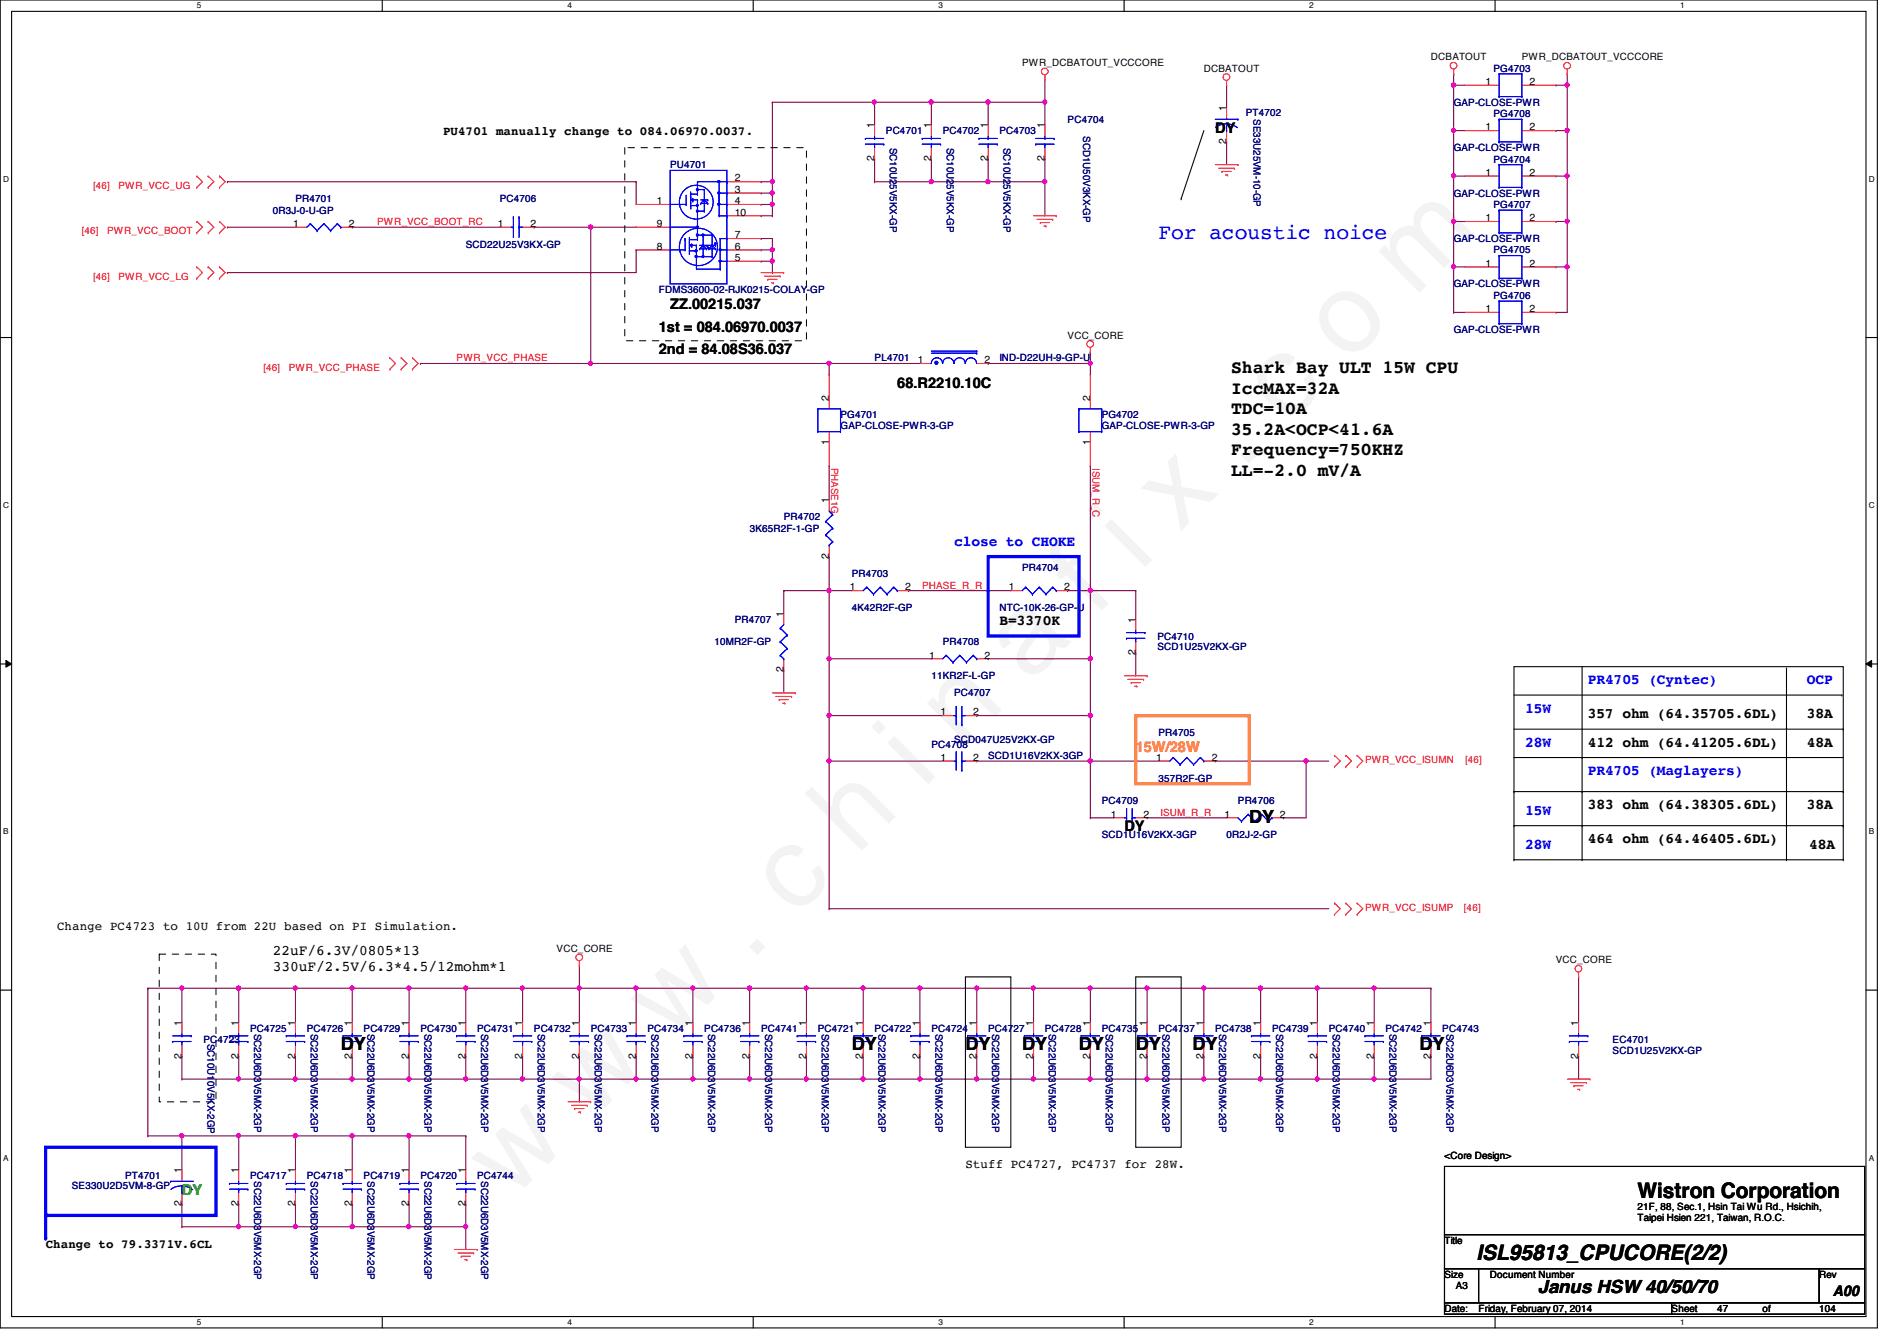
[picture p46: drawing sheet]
<svg xmlns="http://www.w3.org/2000/svg" width="297mm" height="210mm" viewBox="0 0 297 210" stroke-linecap="round" stroke-linejoin="round" font-family="sans-serif">
<defs><g id="words">
<text font-size="17.6" fill="#f0f" x="80.1" y="188" transform="rotate(-45 80.1 188)">w w w . c h i n a f i x . c o m</text>
<text font-size="3.3" fill="#00f" x="181.4" y="37.3">For acoustic noice</text>
<g font-size="3.3">
<text x="256.4" y="187.5">Wistron Corporation</text>
<text x="231.2" y="197.2">ISL95813_CPUCORE(2/2)</text>
</g>
<g font-size="2.8">
<text x="192.8" y="58.4">Shark Bay ULT 15W CPU</text>
<text x="192.8" y="61.6">IccMAX=32A</text>
<text x="192.8" y="64.8">TDC=10A</text>
<text x="192.8" y="68">35.2A&lt;OCP&lt;41.6A</text>
<text x="192.8" y="71.2">Frequency=750KHZ</text>
<text x="192.8" y="74.5">LL=-2.0 mV/A</text>
<text x="195.6" y="128.9">DY</text>
<text x="53.4" y="164.4">DY</text>
<text x="133.4" y="164.4">DY</text>
<text x="151.2" y="164.4">DY</text>
<text x="160.1" y="164.4">DY</text>
<text x="168.9" y="164.4">DY</text>
<text x="177.8" y="164.4">DY</text>
<text x="186.7" y="164.4">DY</text>
<text x="222.3" y="164.4">DY</text>
<text x="240.8" y="202.4">Janus HSW 40/50/70</text>
</g>
<g font-size="2.3">
<text x="190.3" y="20.8">DY</text>
<text x="103.2" y="51.9">1st = 084.06970.0037</text>
<text x="104.9" y="48.3">ZZ.00215.037</text>
<text x="103.2" y="55.5">2nd = 84.08S36.037</text>
<text x="140.5" y="60.8">68.R2210.10C</text>
<text x="156.5" y="97.9">B=3370K</text>
<text x="248.6" y="112.4">357 ohm (64.35705.6DL)</text>
<text x="282.9" y="112.4">38A</text>
<text x="248.6" y="116.9">412 ohm (64.41205.6DL)</text>
<text x="282.9" y="116.9">48A</text>
<text x="176.1" y="130.1">DY</text>
<text x="248.6" y="126.7">383 ohm (64.38305.6DL)</text>
<text x="248.6" y="132">464 ohm (64.46405.6DL)</text>
<text x="282.9" y="126.7">38A</text>
<text x="283.3" y="132.9">48A</text>
<text x="42.7" y="149.4">22uF/6.3V/0805*13</text>
<text x="42.7" y="151.9">330uF/2.5V/6.3*4.5/12mohm*1</text>
<text x="287" y="202.8">A00</text>
</g>
<g font-size="2.3" fill="#00f">
<text x="149.4" y="85.4">close to CHOKE</text>
<text x="248.6" y="107.1">PR4705 (Cyntec)</text>
<text x="282.9" y="107.1">OCP</text>
<text x="238.8" y="111.5">15W</text>
<text x="238.8" y="116.9">28W</text>
<text x="248.6" y="121.3">PR4705 (Maglayers)</text>
<text x="238.8" y="127.6">15W</text>
<text x="238.8" y="132.9">28W</text>
</g>
<text font-size="2.3" fill="#ff8000" x="177.8" y="117.7">15W/28W</text>
<text font-size="2.3" fill="#008000" x="28.5" y="187">DY</text>
<g font-size="1.9">
<text x="69.4" y="21.2">PU4701 manually change to 084.06970.0037.</text>
<text x="8.9" y="145.5">Change PC4723 to 10U from 22U based on PI Simulation.</text>
<text x="151.2" y="182.9">Stuff PC4727, PC4737 for 28W.</text>
<text x="7.2" y="195.4">Change to 79.3371V.6CL</text>
</g>
<g font-size="1.6">
<text x="160.1" y="10.3">PWR_DCBATOUT_VCCCORE</text>
<text x="188.5" y="11.2">DCBATOUT</text>
<text x="224.1" y="9.4">DCBATOUT</text>
<text x="238.3" y="9.4">PWR_DCBATOUT_VCCCORE</text>
<text x="192" y="17.4" transform="rotate(-90 192 17.4)">1</text>
<text x="232.6" y="13.3">1</text>
<text x="239.5" y="13.3">2</text>
<text x="136.9" y="20.1" transform="rotate(-90 136.9 20.1)">1</text>
<text x="145.8" y="20.1" transform="rotate(-90 145.8 20.1)">1</text>
<text x="154.7" y="20.1" transform="rotate(-90 154.7 20.1)">1</text>
<text x="163.6" y="20.1" transform="rotate(-90 163.6 20.1)">1</text>
<text x="192" y="22.6" transform="rotate(-90 192 22.6)">2</text>
<text x="232.6" y="20.4">1</text>
<text x="239.5" y="20.4">2</text>
<text x="115.1" y="28.4">2</text>
<text x="136.9" y="25.2" transform="rotate(-90 136.9 25.2)">2</text>
<text x="145.8" y="25.2" transform="rotate(-90 145.8 25.2)">2</text>
<text x="154.7" y="25.2" transform="rotate(-90 154.7 25.2)">2</text>
<text x="163.6" y="25.2" transform="rotate(-90 163.6 25.2)">2</text>
<text x="232.6" y="27.5">1</text>
<text x="239.5" y="27.5">2</text>
<text x="45.9" y="35.5">1</text>
<text x="54.6" y="35.5">2</text>
<text x="77.9" y="35.5">1</text>
<text x="83.1" y="35.5">2</text>
<text x="102.8" y="32">1</text>
<text x="102.8" y="35.5">9</text>
<text x="115.1" y="30.2">3</text>
<text x="115.1" y="32">4</text>
<text x="115.1" y="33.7">10</text>
<text x="232.6" y="34.6">1</text>
<text x="239.5" y="34.6">2</text>
<text x="102.8" y="39.1">8</text>
<text x="115.1" y="40.9">5</text>
<text x="115.1" y="39.1">6</text>
<text x="115.1" y="37.3">7</text>
<text x="232.6" y="41.7">1</text>
<text x="239.5" y="41.7">2</text>
<text x="167.2" y="53">VCC_CORE</text>
<text x="232.6" y="48.9">1</text>
<text x="239.5" y="48.9">2</text>
<text x="143.7" y="56.9">1</text>
<text x="154.2" y="56.9">2</text>
<text x="129.8" y="62.8" transform="rotate(-90 129.8 62.8)">2</text>
<text x="170.7" y="62.8" transform="rotate(-90 170.7 62.8)">2</text>
<text x="129.8" y="69.7" transform="rotate(-90 129.8 69.7)">1</text>
<text x="170.7" y="69.7" transform="rotate(-90 170.7 69.7)">1</text>
<text x="129.8" y="78.8" transform="rotate(-90 129.8 78.8)">1</text>
<text x="129.8" y="87.5" transform="rotate(-90 129.8 87.5)">2</text>
<text x="133.1" y="92.4">1</text>
<text x="141.7" y="92.4">2</text>
<text x="157.9" y="92.4">1</text>
<text x="166.6" y="92.4">2</text>
<text x="122.7" y="96.6" transform="rotate(-90 122.7 96.6)">1</text>
<text x="177.8" y="97.5" transform="rotate(-90 177.8 97.5)">1</text>
<text x="122.7" y="105.2" transform="rotate(-90 122.7 105.2)">2</text>
<text x="145.5" y="103.1">1</text>
<text x="154.2" y="103.1">2</text>
<text x="177.8" y="102.6" transform="rotate(-90 177.8 102.6)">2</text>
<text x="147.3" y="112">1</text>
<text x="152.4" y="112">2</text>
<text x="147.3" y="119.1">1</text>
<text x="152.4" y="119.1">2</text>
<text x="181.1" y="119.1">1</text>
<text x="189.7" y="119.1">2</text>
<text x="173.9" y="128">1</text>
<text x="179.1" y="128">2</text>
<text x="191.7" y="128">1</text>
<text x="200.4" y="128">2</text>
<text x="87.2" y="149">VCC_CORE</text>
<text x="243.6" y="150.8">VCC_CORE</text>
<text x="28.4" y="160.6" transform="rotate(-90 28.4 160.6)">1</text>
<text x="37.3" y="160.6" transform="rotate(-90 37.3 160.6)">1</text>
<text x="46.2" y="160.6" transform="rotate(-90 46.2 160.6)">1</text>
<text x="55.1" y="160.6" transform="rotate(-90 55.1 160.6)">1</text>
<text x="64" y="160.6" transform="rotate(-90 64 160.6)">1</text>
<text x="72.9" y="160.6" transform="rotate(-90 72.9 160.6)">1</text>
<text x="81.8" y="160.6" transform="rotate(-90 81.8 160.6)">1</text>
<text x="90.7" y="160.6" transform="rotate(-90 90.7 160.6)">1</text>
<text x="99.6" y="160.6" transform="rotate(-90 99.6 160.6)">1</text>
<text x="108.5" y="160.6" transform="rotate(-90 108.5 160.6)">1</text>
<text x="117.3" y="160.6" transform="rotate(-90 117.3 160.6)">1</text>
<text x="126.2" y="160.6" transform="rotate(-90 126.2 160.6)">1</text>
<text x="135.1" y="160.6" transform="rotate(-90 135.1 160.6)">1</text>
<text x="144" y="160.6" transform="rotate(-90 144 160.6)">1</text>
<text x="152.9" y="160.6" transform="rotate(-90 152.9 160.6)">1</text>
<text x="161.8" y="160.6" transform="rotate(-90 161.8 160.6)">1</text>
<text x="170.7" y="160.6" transform="rotate(-90 170.7 160.6)">1</text>
<text x="179.6" y="160.6" transform="rotate(-90 179.6 160.6)">1</text>
<text x="188.5" y="160.6" transform="rotate(-90 188.5 160.6)">1</text>
<text x="197.4" y="160.6" transform="rotate(-90 197.4 160.6)">1</text>
<text x="206.2" y="160.6" transform="rotate(-90 206.2 160.6)">1</text>
<text x="215.1" y="160.6" transform="rotate(-90 215.1 160.6)">1</text>
<text x="224" y="160.6" transform="rotate(-90 224 160.6)">1</text>
<text x="247.1" y="160.6" transform="rotate(-90 247.1 160.6)">1</text>
<text x="28.4" y="165.7" transform="rotate(-90 28.4 165.7)">2</text>
<text x="37.3" y="165.7" transform="rotate(-90 37.3 165.7)">2</text>
<text x="46.2" y="165.7" transform="rotate(-90 46.2 165.7)">2</text>
<text x="55.1" y="165.7" transform="rotate(-90 55.1 165.7)">2</text>
<text x="64" y="165.7" transform="rotate(-90 64 165.7)">2</text>
<text x="72.9" y="165.7" transform="rotate(-90 72.9 165.7)">2</text>
<text x="81.8" y="165.7" transform="rotate(-90 81.8 165.7)">2</text>
<text x="90.7" y="165.7" transform="rotate(-90 90.7 165.7)">2</text>
<text x="99.6" y="165.7" transform="rotate(-90 99.6 165.7)">2</text>
<text x="108.5" y="165.7" transform="rotate(-90 108.5 165.7)">2</text>
<text x="117.3" y="165.7" transform="rotate(-90 117.3 165.7)">2</text>
<text x="126.2" y="165.7" transform="rotate(-90 126.2 165.7)">2</text>
<text x="135.1" y="165.7" transform="rotate(-90 135.1 165.7)">2</text>
<text x="144" y="165.7" transform="rotate(-90 144 165.7)">2</text>
<text x="152.9" y="165.7" transform="rotate(-90 152.9 165.7)">2</text>
<text x="161.8" y="165.7" transform="rotate(-90 161.8 165.7)">2</text>
<text x="170.7" y="165.7" transform="rotate(-90 170.7 165.7)">2</text>
<text x="179.6" y="165.7" transform="rotate(-90 179.6 165.7)">2</text>
<text x="188.5" y="165.7" transform="rotate(-90 188.5 165.7)">2</text>
<text x="197.4" y="165.7" transform="rotate(-90 197.4 165.7)">2</text>
<text x="206.2" y="165.7" transform="rotate(-90 206.2 165.7)">2</text>
<text x="215.1" y="165.7" transform="rotate(-90 215.1 165.7)">2</text>
<text x="224" y="165.7" transform="rotate(-90 224 165.7)">2</text>
<text x="247.1" y="165.7" transform="rotate(-90 247.1 165.7)">2</text>
<text x="28.4" y="183.7" transform="rotate(-90 28.4 183.7)">1</text>
<text x="37.3" y="183.7" transform="rotate(-90 37.3 183.7)">1</text>
<text x="46.2" y="183.7" transform="rotate(-90 46.2 183.7)">1</text>
<text x="55.1" y="183.7" transform="rotate(-90 55.1 183.7)">1</text>
<text x="64" y="183.7" transform="rotate(-90 64 183.7)">1</text>
<text x="72.9" y="183.7" transform="rotate(-90 72.9 183.7)">1</text>
<text x="226.2" y="181.4">&lt;Core Design&gt;</text>
<text x="28.4" y="188.8" transform="rotate(-90 28.4 188.8)">2</text>
<text x="37.3" y="188.8" transform="rotate(-90 37.3 188.8)">2</text>
<text x="46.2" y="188.8" transform="rotate(-90 46.2 188.8)">2</text>
<text x="55.1" y="188.8" transform="rotate(-90 55.1 188.8)">2</text>
<text x="64" y="188.8" transform="rotate(-90 64 188.8)">2</text>
<text x="72.9" y="188.8" transform="rotate(-90 72.9 188.8)">2</text>
<text x="256.4" y="189.4">21F, 88, Sec.1, Hsin Tai Wu Rd., Hsichih,</text>
<text x="256.4" y="191.2">Taipei Hsien 221, Taiwan, R.O.C.</text>
<text x="226.2" y="194.7">Title</text>
<text x="226.2" y="200">Size</text>
<text x="228" y="201.8">A3</text>
<text x="233.3" y="200">Document Number</text>
<text x="284.9" y="200">Rev</text>
<text x="226.2" y="205.4">Date:</text>
<text x="231.5" y="205.4">Friday, February 07, 2014</text>
<text x="261.7" y="205.4">Sheet</text>
<text x="268.9" y="205.4">47</text>
<text x="276" y="205.4">of</text>
<text x="284.9" y="205.4">104</text>
</g>
<g font-size="1.6" fill="#000080">
<text x="233.8" y="11.2">PG4703</text>
<text x="227.6" y="16.6">GAP-CLOSE-PWR</text>
<text x="138.7" y="21">PC4701</text>
<text x="139.4" y="23.1" transform="rotate(90 139.4 23.1)">SC10U25V5KX-GP</text>
<text x="147.6" y="21">PC4702</text>
<text x="148.2" y="23.1" transform="rotate(90 148.2 23.1)">SC10U25V5KX-GP</text>
<text x="156.5" y="21">PC4703</text>
<text x="157.1" y="23.1" transform="rotate(90 157.1 23.1)">SC10U25V5KX-GP</text>
<text x="167.2" y="19.2">PC4704</text>
<text x="169.6" y="21.3" transform="rotate(90 169.6 21.3)">SCD1U50V3KX-GP</text>
<text x="195.1" y="18.2">PT4702</text>
<text x="196.3" y="18.7" transform="rotate(90 196.3 18.7)">SE33U25VM-10-GP</text>
<text x="227.6" y="23.7">GAP-CLOSE-PWR</text>
<text x="233.8" y="18.3">PG4708</text>
<text x="104.9" y="26.3">PU4701</text>
<text x="233.8" y="25.4">PG4704</text>
<text x="42.7" y="33.4">0R3J-0-U-GP</text>
<text x="46.3" y="31.7">PR4701</text>
<text x="78.3" y="31.7">PC4706</text>
<text x="227.6" y="30.8">GAP-CLOSE-PWR</text>
<text x="233.8" y="32.6">PG4707</text>
<text x="72.9" y="38.8">SCD22U25V3KX-GP</text>
<text x="227.6" y="37.9">GAP-CLOSE-PWR</text>
<text x="233.8" y="39.7">PG4705</text>
<text x="103.2" y="45.9">FDMS3600-02-RJK0215-COLAY-GP</text>
<text x="227.6" y="45">GAP-CLOSE-PWR</text>
<text x="233.8" y="46.8">PG4706</text>
<text x="227.6" y="52.1">GAP-CLOSE-PWR</text>
<text x="136.9" y="56.6">PL4701</text>
<text x="156.5" y="56.6">IND-D22UH-9-GP-U</text>
<text x="131.6" y="65.4">PG4701</text>
<text x="172.5" y="65.4">PG4702</text>
<text x="131.6" y="67.2">GAP-CLOSE-PWR-3-GP</text>
<text x="172.5" y="67.2">GAP-CLOSE-PWR-3-GP</text>
<text x="117.4" y="83.2">3K65R2F-1-GP</text>
<text x="122.7" y="81.4">PR4702</text>
<text x="160.1" y="89.5">PR4704</text>
<text x="133.4" y="90.3">PR4703</text>
<text x="133.4" y="95.7">4K42R2F-GP</text>
<text x="156.5" y="95.7">NTC-10K-26-GP-U</text>
<text x="111.9" y="101">10MR2F-GP</text>
<text x="115.1" y="97.5">PR4707</text>
<text x="147.6" y="101">PR4708</text>
<text x="181.2" y="100.1">PC4710</text>
<text x="181.2" y="101.7">SCD1U25V2KX-GP</text>
<text x="145.8" y="106.3">11KR2F-L-GP</text>
<text x="149.4" y="109">PC4707</text>
<text x="145.8" y="117">PC4708</text>
<text x="149.4" y="116.3">SCD047U25V2KX-GP</text>
<text x="154.7" y="118.8">SCD1U16V2KX-3GP</text>
<text x="181.4" y="115.2">PR4705</text>
<text x="172.5" y="125.9">PC4709</text>
<text x="181.4" y="122.3">357R2F-GP</text>
<text x="193.8" y="125.9">PR4706</text>
<text x="172.5" y="131.2">SCD1U16V2KX-3GP</text>
<text x="192.1" y="131.2">0R2J-2-GP</text>
<text x="39.2" y="161.5">PC4725</text>
<text x="39.8" y="161.8" transform="rotate(90 39.8 161.8)">SC22U6D3V5MX-2GP</text>
<text x="48" y="161.5">PC4726</text>
<text x="48.7" y="161.8" transform="rotate(90 48.7 161.8)">SC22U6D3V5MX-2GP</text>
<text x="56.9" y="161.5">PC4729</text>
<text x="57.6" y="161.8" transform="rotate(90 57.6 161.8)">SC22U6D3V5MX-2GP</text>
<text x="65.8" y="161.5">PC4730</text>
<text x="66.5" y="161.8" transform="rotate(90 66.5 161.8)">SC22U6D3V5MX-2GP</text>
<text x="74.7" y="161.5">PC4731</text>
<text x="75.4" y="161.8" transform="rotate(90 75.4 161.8)">SC22U6D3V5MX-2GP</text>
<text x="83.6" y="161.5">PC4732</text>
<text x="84.2" y="161.8" transform="rotate(90 84.2 161.8)">SC22U6D3V5MX-2GP</text>
<text x="92.5" y="161.5">PC4733</text>
<text x="93.1" y="161.8" transform="rotate(90 93.1 161.8)">SC22U6D3V5MX-2GP</text>
<text x="101.4" y="161.5">PC4734</text>
<text x="102" y="161.8" transform="rotate(90 102 161.8)">SC22U6D3V5MX-2GP</text>
<text x="110.3" y="161.5">PC4736</text>
<text x="110.9" y="161.8" transform="rotate(90 110.9 161.8)">SC22U6D3V5MX-2GP</text>
<text x="119.2" y="161.5">PC4741</text>
<text x="119.8" y="161.8" transform="rotate(90 119.8 161.8)">SC22U6D3V5MX-2GP</text>
<text x="128.1" y="161.5">PC4721</text>
<text x="128.7" y="161.8" transform="rotate(90 128.7 161.8)">SC22U6D3V5MX-2GP</text>
<text x="136.9" y="161.5">PC4722</text>
<text x="137.6" y="161.8" transform="rotate(90 137.6 161.8)">SC22U6D3V5MX-2GP</text>
<text x="145.8" y="161.5">PC4724</text>
<text x="146.5" y="161.8" transform="rotate(90 146.5 161.8)">SC22U6D3V5MX-2GP</text>
<text x="154.7" y="161.5">PC4727</text>
<text x="155.4" y="161.8" transform="rotate(90 155.4 161.8)">SC22U6D3V5MX-2GP</text>
<text x="163.6" y="161.5">PC4728</text>
<text x="164.3" y="161.8" transform="rotate(90 164.3 161.8)">SC22U6D3V5MX-2GP</text>
<text x="172.5" y="161.5">PC4735</text>
<text x="173.1" y="161.8" transform="rotate(90 173.1 161.8)">SC22U6D3V5MX-2GP</text>
<text x="181.4" y="161.5">PC4737</text>
<text x="182" y="161.8" transform="rotate(90 182 161.8)">SC22U6D3V5MX-2GP</text>
<text x="190.3" y="161.5">PC4738</text>
<text x="190.9" y="161.8" transform="rotate(90 190.9 161.8)">SC22U6D3V5MX-2GP</text>
<text x="199.2" y="161.5">PC4739</text>
<text x="199.8" y="161.8" transform="rotate(90 199.8 161.8)">SC22U6D3V5MX-2GP</text>
<text x="208.1" y="161.5">PC4740</text>
<text x="208.7" y="161.8" transform="rotate(90 208.7 161.8)">SC22U6D3V5MX-2GP</text>
<text x="217" y="161.5">PC4742</text>
<text x="217.6" y="161.8" transform="rotate(90 217.6 161.8)">SC22U6D3V5MX-2GP</text>
<text x="225.8" y="161.5">PC4743</text>
<text x="226.5" y="161.8" transform="rotate(90 226.5 161.8)">SC22U6D3V5MX-2GP</text>
<text x="31.9" y="163.2">PC4723</text>
<text x="32.5" y="163.4" transform="rotate(90 32.5 163.4)">SC10U10V5KX-2GP</text>
<text x="252.5" y="163.2">EC4701</text>
<text x="252.5" y="165">SCD1U25V2KX-GP</text>
<text x="19.6" y="184.6">PT4701</text>
<text x="39.2" y="184.6">PC4717</text>
<text x="39.8" y="184.9" transform="rotate(90 39.8 184.9)">SC22U6D3V5MX-2GP</text>
<text x="48" y="184.6">PC4718</text>
<text x="48.7" y="184.9" transform="rotate(90 48.7 184.9)">SC22U6D3V5MX-2GP</text>
<text x="56.9" y="184.6">PC4719</text>
<text x="57.6" y="184.9" transform="rotate(90 57.6 184.9)">SC22U6D3V5MX-2GP</text>
<text x="65.8" y="184.6">PC4720</text>
<text x="66.5" y="184.9" transform="rotate(90 66.5 184.9)">SC22U6D3V5MX-2GP</text>
<text x="74.7" y="184.6">PC4744</text>
<text x="75.4" y="184.9" transform="rotate(90 75.4 184.9)">SC22U6D3V5MX-2GP</text>
<text x="11.3" y="186.2">SE330U2D5VM-8-GP</text>
</g>
<g font-size="1.6" fill="#f00">
<text x="14.6" y="29.5">[46]</text>
<text x="18.5" y="29.5">PWR_VCC_UG</text>
<text x="59.1" y="35.2">PWR_VCC_BOOT_RC</text>
<text x="12.8" y="36.7">[46]</text>
<text x="16.8" y="36.7">PWR_VCC_BOOT</text>
<text x="14.6" y="43.8">[46]</text>
<text x="18.5" y="43.8">PWR_VCC_LG</text>
<text x="41.3" y="58">[46]</text>
<text x="45.2" y="58">PWR_VCC_PHASE</text>
<text x="71.5" y="56.6">PWR_VCC_PHASE</text>
<text x="130.2" y="73.2" transform="rotate(90 130.2 73.2)">PHASE1G</text>
<text x="171.1" y="73.2" transform="rotate(90 171.1 73.2)">ISUM_R_C</text>
<text x="144.4" y="92.1">PHASE_R_R</text>
<text x="213.7" y="119.5">PWR_VCC_ISUMN</text>
<text x="229.4" y="119.5">[46]</text>
<text x="181.7" y="127.7">ISUM_R_R</text>
<text x="213.7" y="142.6">PWR_VCC_ISUMP</text>
<text x="229.2" y="142.6">[46]</text>
</g>
<g font-size="1.3">
<text x="30.8" y="1.3">5</text>
<text x="88.9" y="1.3">4</text>
<text x="146.9" y="1.3">3</text>
<text x="205" y="1.3">2</text>
<text x="263.1" y="1.3">1</text>
<text x=".5" y="28.4">D</text>
<text x="292.6" y="28.4">D</text>
<text x=".5" y="79.5">C</text>
<text x="292.6" y="79.5">C</text>
<text x=".5" y="130.6">B</text>
<text x="292.6" y="130.6">B</text>
<text x=".5" y="181.7">A</text>
<text x="292.6" y="181.7">A</text>
<text x="30.8" y="207.4">5</text>
<text x="88.9" y="207.4">4</text>
<text x="146.9" y="207.4">3</text>
<text x="205" y="207.4">2</text>
<text x="263.1" y="207.4">1</text>
</g>
</g></defs>
<path d="M0 0h294v207.9h-294zM1.8 1.8h290.4v204.3h-290.4z" fill="none" stroke="#000" stroke-width=".17"/>
<g fill="#fff">
<path d="M30.8 .2h.7v1.4h-.7z"/>
<path d="M30.8 206.2h.7v1.4h-.7z"/>
</g>
<path d="M59.9 0v1.8M59.9 206.1v1.8" fill="none" stroke="#000" stroke-width=".17"/>
<g fill="#fff">
<path d="M88.9 .2h.6v1.4h-.6z"/>
<path d="M88.9 206.2h.6v1.4h-.6z"/>
</g>
<path d="M117.9 0v1.8M117.9 206.1v1.8" fill="none" stroke="#000" stroke-width=".17"/>
<g fill="#fff">
<path d="M146.9 .2h.7v1.4h-.7z"/>
<path d="M146.9 206.2h.7v1.4h-.7z"/>
</g>
<path d="M176 0v1.8M176 206.1v1.8" fill="none" stroke="#000" stroke-width=".17"/>
<g fill="#fff">
<path d="M205 .2h.7v1.4h-.7z"/>
<path d="M205 206.2h.7v1.4h-.7z"/>
</g>
<path d="M234.1 0v1.8M234.1 206.1v1.8" fill="none" stroke="#000" stroke-width=".17"/>
<g fill="#fff">
<path d="M263.1 .2h.7v1.4h-.7z"/>
<path d="M263.1 206.2h.7v1.4h-.7z"/>
<path d="M.5 27.3h.9v1.4h-.9z"/>
<path d="M292.6 27.3h.9v1.4h-.9z"/>
<path d="M.5 78.4h.9v1.4h-.9z"/>
<path d="M292.6 78.4h.9v1.4h-.9z"/>
</g>
<path d="M0 52.8h1.8M292.2 52.8h1.8" fill="none" stroke="#000" stroke-width=".17"/>
<g fill="#fff">
<path d="M.5 129.5h.8v1.4h-.8z"/>
<path d="M292.6 129.5h.9v1.4h-.9z"/>
</g>
<path d="M0 103.9h1.8M292.2 103.9h1.8" fill="none" stroke="#000" stroke-width=".17"/>
<path d="M.9 103.4l.9 .5-.9 .5zM292.2 103.9l.9-.5v1z" fill="#000"/>
<path d="M.9 103.4l.9 .5-.9 .5zM292.2 103.9l.9-.5v1z" fill="none" stroke="#000" stroke-width=".16"/>
<g fill="#fff">
<path d="M.5 180.5h.8v1.4h-.8z"/>
<path d="M292.6 180.5h.9v1.4h-.9z"/>
</g>
<path d="M0 155h1.8M292.2 155h1.8" fill="none" stroke="#000" stroke-width=".17"/>
<path d="M192.1 13.3h.1M192.1 13.3v3.6M192.1 22.2h.1M192.1 22.2v3.6M245.4 41.8h.1M245.4 41.8v7.1M247.2 165.4h.1M247.2 165.4v3.5" fill="none" stroke="#800040" stroke-width=".17"/>
<circle cx="245.4" cy="41.8" r=".32" fill="#f0f"/>
<circle cx="245.4" cy="41.8" r=".32" fill="none" stroke="#f0f" stroke-width=".17"/>
<g fill="none" stroke="#800040" stroke-width=".17">
<path d="M227.6 11.6h.1M227.6 11.6v1.7M243.6 13.3h.1M243.6 13.3h1.8M245.4 11.6h.1M245.4 13.3h.1M245.4 11.6v8.8M227.6 20.4h.1M227.6 20.4h1.8M243.6 34.7h.1M243.6 34.7h1.8M243.6 41.8h.1"/>
<path d="M243.6 48.9h.1M243.6 41.8h1.8M243.6 48.9h1.8"/>
</g>
<circle cx="245.4" cy="13.3" r=".32" fill="#f0f"/>
<circle cx="245.4" cy="13.3" r=".32" fill="none" stroke="#f0f" stroke-width=".17"/>
<path d="M227.6 13.3h.1M227.6 13.3v7.1" fill="none" stroke="#800040" stroke-width=".17"/>
<circle cx="227.6" cy="13.3" r=".32" fill="#f0f"/>
<circle cx="227.6" cy="13.3" r=".32" fill="none" stroke="#f0f" stroke-width=".17"/>
<path d="M245.4 27.6h.1M245.4 27.6v7.1" fill="none" stroke="#800040" stroke-width=".17"/>
<circle cx="245.4" cy="27.5" r=".32" fill="#f0f"/>
<circle cx="245.4" cy="27.5" r=".32" fill="none" stroke="#f0f" stroke-width=".17"/>
<path d="M227.6 20.4h.1M227.6 20.4v7.2" fill="none" stroke="#800040" stroke-width=".17"/>
<circle cx="227.6" cy="20.4" r=".32" fill="#f0f"/>
<circle cx="227.6" cy="20.4" r=".32" fill="none" stroke="#f0f" stroke-width=".17"/>
<path d="M245.4 20.4h.1M245.4 20.4v7.2" fill="none" stroke="#800040" stroke-width=".17"/>
<circle cx="245.4" cy="20.4" r=".32" fill="#f0f"/>
<circle cx="245.4" cy="20.4" r=".32" fill="none" stroke="#f0f" stroke-width=".17"/>
<path d="M227.6 13.3h.1M227.6 13.3h1.8M243.6 27.6h.1M243.6 27.6h1.8M245.4 34.7h.1M245.4 34.7v7.1" fill="none" stroke="#800040" stroke-width=".17"/>
<circle cx="245.4" cy="34.6" r=".32" fill="#f0f"/>
<circle cx="245.4" cy="34.6" r=".32" fill="none" stroke="#f0f" stroke-width=".17"/>
<path d="M243.6 20.4h.1M243.6 20.4h1.8M23.2 154.7h.1M23.2 154.7h5.3M23.2 154.7v23.1M55.2 177.8h.1M55.2 177.8h8.8M64 177.8h.1M64 177.8v5.3" fill="none" stroke="#800040" stroke-width=".17"/>
<circle cx="64" cy="177.8" r=".32" fill="#f0f"/>
<circle cx="64" cy="177.8" r=".32" fill="none" stroke="#f0f" stroke-width=".17"/>
<circle cx="55.1" cy="177.8" r=".32" fill="#f0f"/>
<circle cx="55.1" cy="177.8" r=".32" fill="none" stroke="#f0f" stroke-width=".17"/>
<path d="M46.3 168.9h.1M46.3 168.9h8.9" fill="none" stroke="#800040" stroke-width=".17"/>
<circle cx="46.2" cy="168.9" r=".32" fill="#f0f"/>
<circle cx="46.2" cy="168.9" r=".32" fill="none" stroke="#f0f" stroke-width=".17"/>
<path d="M55.2 168.9h.1M55.2 168.9h8.8" fill="none" stroke="#800040" stroke-width=".17"/>
<circle cx="55.1" cy="168.9" r=".32" fill="#f0f"/>
<circle cx="55.1" cy="168.9" r=".32" fill="none" stroke="#f0f" stroke-width=".17"/>
<path d="M28.5 154.7h.1M28.5 154.7v5.3M64 177.8h.1M64 177.8h8.9M46.3 192h.1M46.3 192h8.9" fill="none" stroke="#800040" stroke-width=".17"/>
<circle cx="46.2" cy="192" r=".32" fill="#f0f"/>
<circle cx="46.2" cy="192" r=".32" fill="none" stroke="#f0f" stroke-width=".17"/>
<path d="M64 168.9h.1M64 168.9h8.9M55.2 188.5h.1M55.2 188.5v3.5M72.9 192v3.6" fill="none" stroke="#800040" stroke-width=".17"/>
<circle cx="64" cy="168.9" r=".32" fill="#f0f"/>
<circle cx="64" cy="168.9" r=".32" fill="none" stroke="#f0f" stroke-width=".17"/>
<path d="M37.4 168.9h.1M37.4 168.9h8.9" fill="none" stroke="#800040" stroke-width=".17"/>
<circle cx="37.4" cy="168.9" r=".32" fill="#f0f"/>
<circle cx="37.4" cy="168.9" r=".32" fill="none" stroke="#f0f" stroke-width=".17"/>
<path d="M46.3 154.7h.1M46.3 154.7h8.9M64 188.5h.1M64 188.5v3.5" fill="none" stroke="#800040" stroke-width=".17"/>
<circle cx="46.2" cy="154.7" r=".32" fill="#f0f"/>
<circle cx="46.2" cy="154.7" r=".32" fill="none" stroke="#f0f" stroke-width=".17"/>
<path d="M37.4 154.7h.1M37.4 154.7h8.9M55.2 154.7h.1M55.2 154.7v5.3" fill="none" stroke="#800040" stroke-width=".17"/>
<circle cx="37.4" cy="154.7" r=".32" fill="#f0f"/>
<circle cx="37.4" cy="154.7" r=".32" fill="none" stroke="#f0f" stroke-width=".17"/>
<path d="M28.5 154.7h.1M28.5 154.7h8.9M46.3 154.7h.1M46.3 154.7v5.3" fill="none" stroke="#800040" stroke-width=".17"/>
<circle cx="28.5" cy="154.7" r=".32" fill="#f0f"/>
<circle cx="28.5" cy="154.7" r=".32" fill="none" stroke="#f0f" stroke-width=".17"/>
<path d="M55.2 192h.1M55.2 192h8.8" fill="none" stroke="#800040" stroke-width=".17"/>
<circle cx="55.1" cy="192" r=".32" fill="#f0f"/>
<circle cx="55.1" cy="192" r=".32" fill="none" stroke="#f0f" stroke-width=".17"/>
<path d="M37.4 154.7h.1M37.4 154.7v5.3M64 154.7h.1M64 154.7h8.9" fill="none" stroke="#800040" stroke-width=".17"/>
<circle cx="64" cy="154.7" r=".32" fill="#f0f"/>
<circle cx="64" cy="154.7" r=".32" fill="none" stroke="#f0f" stroke-width=".17"/>
<path d="M55.2 154.7h.1M55.2 154.7h8.8" fill="none" stroke="#800040" stroke-width=".17"/>
<circle cx="55.1" cy="154.7" r=".32" fill="#f0f"/>
<circle cx="55.1" cy="154.7" r=".32" fill="none" stroke="#f0f" stroke-width=".17"/>
<path d="M64 154.7h.1M64 154.7v5.3M23.2 177.8h.1M23.2 177.8h14.2M28.5 177.8h.1M28.5 177.8v5.3" fill="none" stroke="#800040" stroke-width=".17"/>
<circle cx="28.5" cy="177.8" r=".32" fill="#f0f"/>
<circle cx="28.5" cy="177.8" r=".32" fill="none" stroke="#f0f" stroke-width=".17"/>
<g fill="none" stroke="#800040" stroke-width=".17">
<path d="M37.4 165.4h.1M37.4 165.4v3.5M46.3 165.4h.1M46.3 165.4v3.5M55.2 177.8h.1M55.2 165.4h.1M55.2 165.4v3.5M55.2 177.8v5.3M64 165.4h.1M64 165.4v3.5M28.5 188.5h.1M28.5 188.5v3.5"/>
<path d="M37.4 188.5h.1M37.4 188.5v3.5M46.3 188.5h.1M46.3 188.5v3.5M64 192h.1M64 192h8.9"/>
</g>
<circle cx="64" cy="192" r=".32" fill="#f0f"/>
<circle cx="64" cy="192" r=".32" fill="none" stroke="#f0f" stroke-width=".17"/>
<path d="M28.5 168.9h.1M28.5 165.4h.1M28.5 168.9h8.9M28.5 165.4v3.5M37.4 177.8h.1M37.4 177.8h8.9M28.5 192h.1M28.5 192h8.9" fill="none" stroke="#800040" stroke-width=".17"/>
<circle cx="37.4" cy="177.8" r=".32" fill="#f0f"/>
<circle cx="37.4" cy="177.8" r=".32" fill="none" stroke="#f0f" stroke-width=".17"/>
<path d="M46.3 177.8h.1M46.3 177.8v5.3" fill="none" stroke="#800040" stroke-width=".17"/>
<circle cx="46.2" cy="177.8" r=".32" fill="#f0f"/>
<circle cx="46.2" cy="177.8" r=".32" fill="none" stroke="#f0f" stroke-width=".17"/>
<path d="M37.4 177.8h.1M37.4 177.8v5.3M46.3 177.8h.1M46.3 177.8h8.9M37.4 192h.1M37.4 192h8.9" fill="none" stroke="#800040" stroke-width=".17"/>
<circle cx="37.4" cy="192" r=".32" fill="#f0f"/>
<circle cx="37.4" cy="192" r=".32" fill="none" stroke="#f0f" stroke-width=".17"/>
<path d="M145.8 16h.1M145.8 16h8.9M163.6 12.4h.1M163.6 12.4v3.6M55.2 35.6h.1M55.2 35.6h23.1M65.8 56.9h.1M65.8 56.9h64" fill="none" stroke="#800040" stroke-width=".17"/>
<circle cx="145.8" cy="16" r=".32" fill="#f0f"/>
<circle cx="145.8" cy="16" r=".32" fill="none" stroke="#f0f" stroke-width=".17"/>
<path d="M154.7 16h.1M154.7 16h8.9M163.6 16h.1M163.6 16v3.6" fill="none" stroke="#800040" stroke-width=".17"/>
<circle cx="163.6" cy="16" r=".32" fill="#f0f"/>
<circle cx="163.6" cy="16" r=".32" fill="none" stroke="#f0f" stroke-width=".17"/>
<circle cx="154.7" cy="16" r=".32" fill="#f0f"/>
<circle cx="154.7" cy="16" r=".32" fill="none" stroke="#f0f" stroke-width=".17"/>
<path d="M136.9 16h.1M136.9 16v3.6M136.9 16h8.9M145.8 16h.1M145.8 16v3.6M129.8 142.2h78.3" fill="none" stroke="#800040" stroke-width=".17"/>
<circle cx="145.8" cy="16" r=".32" fill="#f0f"/>
<circle cx="145.8" cy="16" r=".32" fill="none" stroke="#f0f" stroke-width=".17"/>
<circle cx="136.9" cy="16" r=".32" fill="#f0f"/>
<circle cx="136.9" cy="16" r=".32" fill="none" stroke="#f0f" stroke-width=".17"/>
<path d="M154.7 16h.1M154.7 16v3.6" fill="none" stroke="#800040" stroke-width=".17"/>
<circle cx="154.7" cy="16" r=".32" fill="#f0f"/>
<circle cx="154.7" cy="16" r=".32" fill="none" stroke="#f0f" stroke-width=".17"/>
<path d="M120.9 16h.1M120.9 16h16M120.9 16v12.4M35.6 35.6h.1M35.6 28.4h.1M35.6 35.6h10.7M35.6 28.4h64M35.6 42.7h.1M35.6 42.7h64M247.2 152.9h.1M247.2 152.9v7.1" fill="none" stroke="#800040" stroke-width=".17"/>
<g fill="none" stroke="#f00" stroke-width=".17">
<path d="M163.6 12.4h.1M163.6 11.7v.7M192.1 13.3h.1M192.1 12.6v.7M227.6 11.6h.1M227.6 10.8v.8M245.4 11.6h.1M245.4 10.8v.8M30.8 34.7h.1M30.8 36.4h.1M30.8 27.6h.1M30.8 29.3h.1"/>
<path d="M30.8 34.7l.9 .9-.9 .8M30.8 27.6l.9 .8-.9 .9M32.6 36.4h.1M32.6 34.7h.1M32.6 29.3h.1M32.6 27.6h.1M32.6 34.7l.9 .9-.9 .8M32.6 27.6l.9 .8-.9 .9M34.4 34.7h.1M34.4 36.4h.1M34.4 27.6h.1M34.4 29.3h.1"/>
<path d="M34.4 34.7l.9 .9-.9 .8M34.4 27.6l.9 .8-.9 .9M30.8 41.8h.1M30.8 43.6h.1M30.8 41.8l.9 .9-.9 .9M32.6 43.6h.1M32.6 41.8h.1M32.6 41.8l.9 .9-.9 .9M34.4 41.8h.1M34.4 43.6h.1M34.4 41.8l.9 .9-.9 .9M61 56h.1"/>
<path d="M61 57.8h.1M61 56l.9 .9-.9 .9M62.8 57.8h.1M62.8 56h.1M62.8 56l.9 .9-.9 .9M64.6 56h.1M64.6 57.8h.1M64.6 56l.9 .9-.9 .9M247.2 152.9h.1M247.2 152.2v.7M245.4 168.9h3.6M246 169.5h2.4"/>
<path d="M246.5 170h.1M246.5 170h1.4M247 170.5h.4M247.4 170.5h.1M248.4 169.5h.1M249 168.9h.1M71.2 195.6h3.5M71.7 196.1h2.5M72.2 196.6h.1M72.2 196.6h1.5M72.8 197.2h.3M73.1 197.2h.1"/>
<path d="M74.2 196.1h.1M74.7 195.6h.1"/>
<circle cx="163.6" cy="11.2" r=".52"/>
<circle cx="192" cy="12.1" r=".52"/>
<circle cx="227.6" cy="10.3" r=".52"/>
<circle cx="245.4" cy="10.3" r=".52"/>
<circle cx="247.2" cy="151.6" r=".52"/>
</g>
<path d="M188.5 20.4l-3.5 10.7M226.2 182.6h65.8v10.7h-65.8zM226.2 193.3h65.8v5.3h-65.8zM226.2 198.6h5.3v5.3h-5.3zM231.5 198.6h53.4v5.3h-53.4zM284.9 198.6h7.1v5.3h-7.1zM226.2 203.9h35.5v1.8h-35.5zM261.7 203.9h30.3v1.8h-30.3z" fill="none" stroke="#000" stroke-width=".17"/>
<path d="M97.8 23.1h28.5v30.2h-28.5zM24.9 149.4h8.9v23.1h-8.9z" fill="none" stroke="#000" stroke-width=".16" stroke-dasharray="1 1 1 1 1 1 1 1"/>
<path d="M7.2 190.2v3.6" fill="none" stroke="#00f" stroke-width=".51"/>
<circle cx="7.2" cy="193.8" r=".25" fill="#00f"/>
<path d="M7.2 179.6h26.6v10.6h-26.6z" fill="none" stroke="#00f" stroke-width=".51"/>
<g fill="none" stroke="#000" stroke-width=".17">
<path d="M237.1 104.4h51.5v14.2h-51.5zM237.1 114.1h51.5M237.1 108.8h51.3M247.7 118.6h.1M247.7 104.4v30.2M279.7 118.8h.1M279.7 104.6v30M288.4 108.8h.1M288.6 114.1h.1M288.6 118.6v16M237.1 123.9h51.5M237.1 129.2h51.5"/>
<path d="M237.1 134.6h51.5M247.7 123.9h.1M247.7 129.2h.1M247.7 134.6h.1M279.7 123.9h.1M279.7 129.2h.1M279.7 134.6h.1M288.6 123.9h.1M288.6 129.2h.1M288.6 134.6h.1"/>
</g>
<g fill="none" stroke="#f00" stroke-width=".17">
<path d="M136.9 19.6v1.7M145.8 19.6v1.7M154.7 19.6v1.7M163.6 19.6v1.7M192.1 16.9v1.8M229.4 13.3h5.3M238.3 13.3h5.3M46.3 35.6h1.7M53.4 35.6h1.8M136.9 23.1v1.8M145.8 23.1v1.8M154.7 23.1v1.8"/>
<path d="M163.6 23.1v1.8M192.1 20.4v1.8M229.4 20.4h5.3M238.3 34.7h5.3M238.3 27.6h5.3M238.3 20.4h5.3M238.3 41.8h5.3M238.3 48.9h5.3M28.5 160v1.8M28.5 163.6v1.8M37.4 160v1.8M37.4 163.6v1.8"/>
<path d="M46.3 160v1.8M46.3 163.6v1.8M55.2 160v1.8M55.2 163.6v1.8M64 160v1.8M64 163.6v1.8M247.2 160v1.8M247.2 163.6v1.8M28.5 183.1v1.8M28.5 186.7v1.8M37.4 183.1v1.8M37.4 186.7v1.8"/>
<path d="M46.3 183.1v1.8M46.3 186.7v1.8M55.2 183.1v1.8M55.2 186.7v1.8M64 183.1v1.8M64 186.7v1.8"/>
</g>
<g fill="none" stroke="#00f" stroke-width=".17">
<path d="M190.3 18.7h3.5M192.1 19.4l.7 .1 1 .5M192.1 19.4l-1.2 .2-.6 .3M192.1 19.4v1M193.8 18.7h.1M234.7 11.6h.1M234.7 15.1h.1M234.7 18.7h.1M234.7 11.6v3.5M234.7 18.7v3.5M234.7 11.6h3.6M234.7 15.1h3.6"/>
<path d="M234.7 18.7h3.6M238.3 11.6h.1M238.3 15.1h.1M238.3 18.7h.1M238.3 11.6v3.5M238.3 18.7v3.5M48.6 35h.1M48.6 35l-.6 .6M48.6 35l1.1 1.1M49.7 36.1h.1M50.7 35h.1M50.7 35l-1 1.1"/>
<path d="M50.7 35l1.1 1.1M51.8 36.1h.1M52.8 35h.1M52.8 35l-1 1.1M52.8 35l.6 .6M53.4 35.6h.1M135.5 21.7h.1M135.5 21.7h2.9M135.5 22.6h2.9M136.9 21.7h.1M136.9 22.6h.1M136.9 21.3v.4"/>
<path d="M136.9 22.6v.5M138.4 22.6h.1M144.4 21.7h.1M144.4 21.7h2.9M144.4 22.6h2.9M145.8 21.7h.1M145.8 22.6h.1M145.8 21.3v.4M145.8 22.6v.5M147.3 22.6h.1M153.3 21.7h.1M153.3 21.7h2.9"/>
<path d="M153.3 22.6h2.9M154.7 21.7h.1M154.7 22.6h.1M154.7 21.3v.4M154.7 22.6v.5M156.2 22.6h.1M162.2 22.6h.1M162.2 21.7h2.9M162.2 22.6h2.9M163.6 21.7h.1M163.6 22.6h.1M163.6 21.3v.4"/>
<path d="M163.6 22.6v.5M165.1 21.7h.1M192.1 20.4h.1M234.7 22.2h.1M234.7 32.9h3.6M234.7 36.4h3.6M234.7 25.8h3.6M234.7 29.3h3.6M234.7 22.2h3.6M238.3 32.9h.1M238.3 36.4h.1M238.3 25.8h.1"/>
<path d="M238.3 29.3h.1M238.3 22.2h.1M238.3 25.8v3.5M238.3 32.9v3.5M234.7 40h3.6M234.7 43.6h3.6M234.7 47.1h3.6M234.7 50.7h3.6M238.3 40h.1M238.3 43.6h.1M238.3 47.1h.1M238.3 50.7h.1"/>
<path d="M238.3 40v3.6M238.3 47.1v3.6M27 163h.1M27 162.1h2.9M27 163h2.9M28.5 162.1h.1M28.5 163h.1M28.5 161.8v.3M28.5 163v.6M29.9 162.1h.1M35.9 162.1h.1M35.9 162.1h2.9"/>
<path d="M35.9 163h2.9M37.4 162.1h.1M37.4 163h.1M37.4 161.8v.3M37.4 163v.6M38.8 163h.1M44.8 162.1h.1M44.8 162.1h2.9M44.8 163h2.9M46.3 162.1h.1M46.3 163h.1M46.3 161.8v.3"/>
<path d="M46.3 163v.6M47.7 163h.1M53.7 162.1h.1M53.7 162.1h2.9M53.7 163h2.9M55.2 162.1h.1M55.2 163h.1M55.2 161.8v.3M55.2 163v.6M56.6 163h.1M62.6 162.1h.1M62.6 162.1h2.9"/>
<path d="M62.6 163h2.9M64 162.1h.1M64 163h.1M64 161.8v.3M64 163v.6M65.5 163h.1M245.7 163h.1M245.7 162.1h2.9M245.7 163h2.9M247.2 162.1h.1M247.2 163h.1M247.2 161.8v.3"/>
<path d="M247.2 163v.6M248.6 162.1h.1M26.7 184.9h.1M26.7 184.9h3.6M28.5 186.7h.1M28.5 185.6l-1.1 .2-.6 .4M28.5 185.6l.7 .1 1 .5M28.5 185.6v1.1M35.9 185.3h.1M35.9 185.3h2.9M35.9 186.1h2.9M37.4 185.3h.1"/>
<path d="M37.4 186.1h.1M37.4 184.9v.4M37.4 186.1v.6M38.8 186.1h.1M44.8 185.3h.1M44.8 185.3h2.9M44.8 186.1h2.9M46.3 185.3h.1M46.3 186.1h.1M46.3 184.9v.4M46.3 186.1v.6M47.7 186.1h.1"/>
<path d="M53.7 185.3h.1M53.7 185.3h2.9M53.7 186.1h2.9M55.2 185.3h.1M55.2 186.1h.1M55.2 184.9v.4M55.2 186.1v.6M56.6 186.1h.1M62.6 185.3h.1M62.6 185.3h2.9M62.6 186.1h2.9M64 185.3h.1"/>
<path d="M64 186.1h.1M64 184.9v.4M64 186.1v.6M65.5 186.1h.1"/>
</g>
<circle cx="245.4" cy="41.8" r=".32" fill="#f0f"/>
<circle cx="245.4" cy="41.8" r=".32" fill="none" stroke="#f0f" stroke-width=".17"/>
<circle cx="245.4" cy="13.3" r=".32" fill="#f0f"/>
<circle cx="245.4" cy="13.3" r=".32" fill="none" stroke="#f0f" stroke-width=".17"/>
<circle cx="227.6" cy="13.3" r=".32" fill="#f0f"/>
<circle cx="227.6" cy="13.3" r=".32" fill="none" stroke="#f0f" stroke-width=".17"/>
<circle cx="245.4" cy="27.5" r=".32" fill="#f0f"/>
<circle cx="245.4" cy="27.5" r=".32" fill="none" stroke="#f0f" stroke-width=".17"/>
<circle cx="227.6" cy="20.4" r=".32" fill="#f0f"/>
<circle cx="227.6" cy="20.4" r=".32" fill="none" stroke="#f0f" stroke-width=".17"/>
<circle cx="245.4" cy="20.4" r=".32" fill="#f0f"/>
<circle cx="245.4" cy="20.4" r=".32" fill="none" stroke="#f0f" stroke-width=".17"/>
<circle cx="245.4" cy="34.6" r=".32" fill="#f0f"/>
<circle cx="245.4" cy="34.6" r=".32" fill="none" stroke="#f0f" stroke-width=".17"/>
<circle cx="64" cy="177.8" r=".32" fill="#f0f"/>
<circle cx="64" cy="177.8" r=".32" fill="none" stroke="#f0f" stroke-width=".17"/>
<circle cx="55.1" cy="177.8" r=".32" fill="#f0f"/>
<circle cx="55.1" cy="177.8" r=".32" fill="none" stroke="#f0f" stroke-width=".17"/>
<circle cx="46.2" cy="168.9" r=".32" fill="#f0f"/>
<circle cx="46.2" cy="168.9" r=".32" fill="none" stroke="#f0f" stroke-width=".17"/>
<circle cx="55.1" cy="168.9" r=".32" fill="#f0f"/>
<circle cx="55.1" cy="168.9" r=".32" fill="none" stroke="#f0f" stroke-width=".17"/>
<circle cx="46.2" cy="192" r=".32" fill="#f0f"/>
<circle cx="46.2" cy="192" r=".32" fill="none" stroke="#f0f" stroke-width=".17"/>
<circle cx="64" cy="168.9" r=".32" fill="#f0f"/>
<circle cx="64" cy="168.9" r=".32" fill="none" stroke="#f0f" stroke-width=".17"/>
<circle cx="37.4" cy="168.9" r=".32" fill="#f0f"/>
<circle cx="37.4" cy="168.9" r=".32" fill="none" stroke="#f0f" stroke-width=".17"/>
<circle cx="46.2" cy="154.7" r=".32" fill="#f0f"/>
<circle cx="46.2" cy="154.7" r=".32" fill="none" stroke="#f0f" stroke-width=".17"/>
<circle cx="37.4" cy="154.7" r=".32" fill="#f0f"/>
<circle cx="37.4" cy="154.7" r=".32" fill="none" stroke="#f0f" stroke-width=".17"/>
<circle cx="28.5" cy="154.7" r=".32" fill="#f0f"/>
<circle cx="28.5" cy="154.7" r=".32" fill="none" stroke="#f0f" stroke-width=".17"/>
<circle cx="55.1" cy="192" r=".32" fill="#f0f"/>
<circle cx="55.1" cy="192" r=".32" fill="none" stroke="#f0f" stroke-width=".17"/>
<circle cx="64" cy="154.7" r=".32" fill="#f0f"/>
<circle cx="64" cy="154.7" r=".32" fill="none" stroke="#f0f" stroke-width=".17"/>
<circle cx="55.1" cy="154.7" r=".32" fill="#f0f"/>
<circle cx="55.1" cy="154.7" r=".32" fill="none" stroke="#f0f" stroke-width=".17"/>
<circle cx="28.5" cy="177.8" r=".32" fill="#f0f"/>
<circle cx="28.5" cy="177.8" r=".32" fill="none" stroke="#f0f" stroke-width=".17"/>
<circle cx="64" cy="192" r=".32" fill="#f0f"/>
<circle cx="64" cy="192" r=".32" fill="none" stroke="#f0f" stroke-width=".17"/>
<circle cx="37.4" cy="177.8" r=".32" fill="#f0f"/>
<circle cx="37.4" cy="177.8" r=".32" fill="none" stroke="#f0f" stroke-width=".17"/>
<circle cx="46.2" cy="177.8" r=".32" fill="#f0f"/>
<circle cx="46.2" cy="177.8" r=".32" fill="none" stroke="#f0f" stroke-width=".17"/>
<circle cx="37.4" cy="192" r=".32" fill="#f0f"/>
<circle cx="37.4" cy="192" r=".32" fill="none" stroke="#f0f" stroke-width=".17"/>
<circle cx="145.8" cy="16" r=".32" fill="#f0f"/>
<circle cx="145.8" cy="16" r=".32" fill="none" stroke="#f0f" stroke-width=".17"/>
<circle cx="163.6" cy="16" r=".32" fill="#f0f"/>
<circle cx="163.6" cy="16" r=".32" fill="none" stroke="#f0f" stroke-width=".17"/>
<circle cx="154.7" cy="16" r=".32" fill="#f0f"/>
<circle cx="154.7" cy="16" r=".32" fill="none" stroke="#f0f" stroke-width=".17"/>
<circle cx="145.8" cy="16" r=".32" fill="#f0f"/>
<circle cx="145.8" cy="16" r=".32" fill="none" stroke="#f0f" stroke-width=".17"/>
<circle cx="136.9" cy="16" r=".32" fill="#f0f"/>
<circle cx="136.9" cy="16" r=".32" fill="none" stroke="#f0f" stroke-width=".17"/>
<circle cx="154.7" cy="16" r=".32" fill="#f0f"/>
<circle cx="154.7" cy="16" r=".32" fill="none" stroke="#f0f" stroke-width=".17"/>
<use href="#words"/>
</svg>
